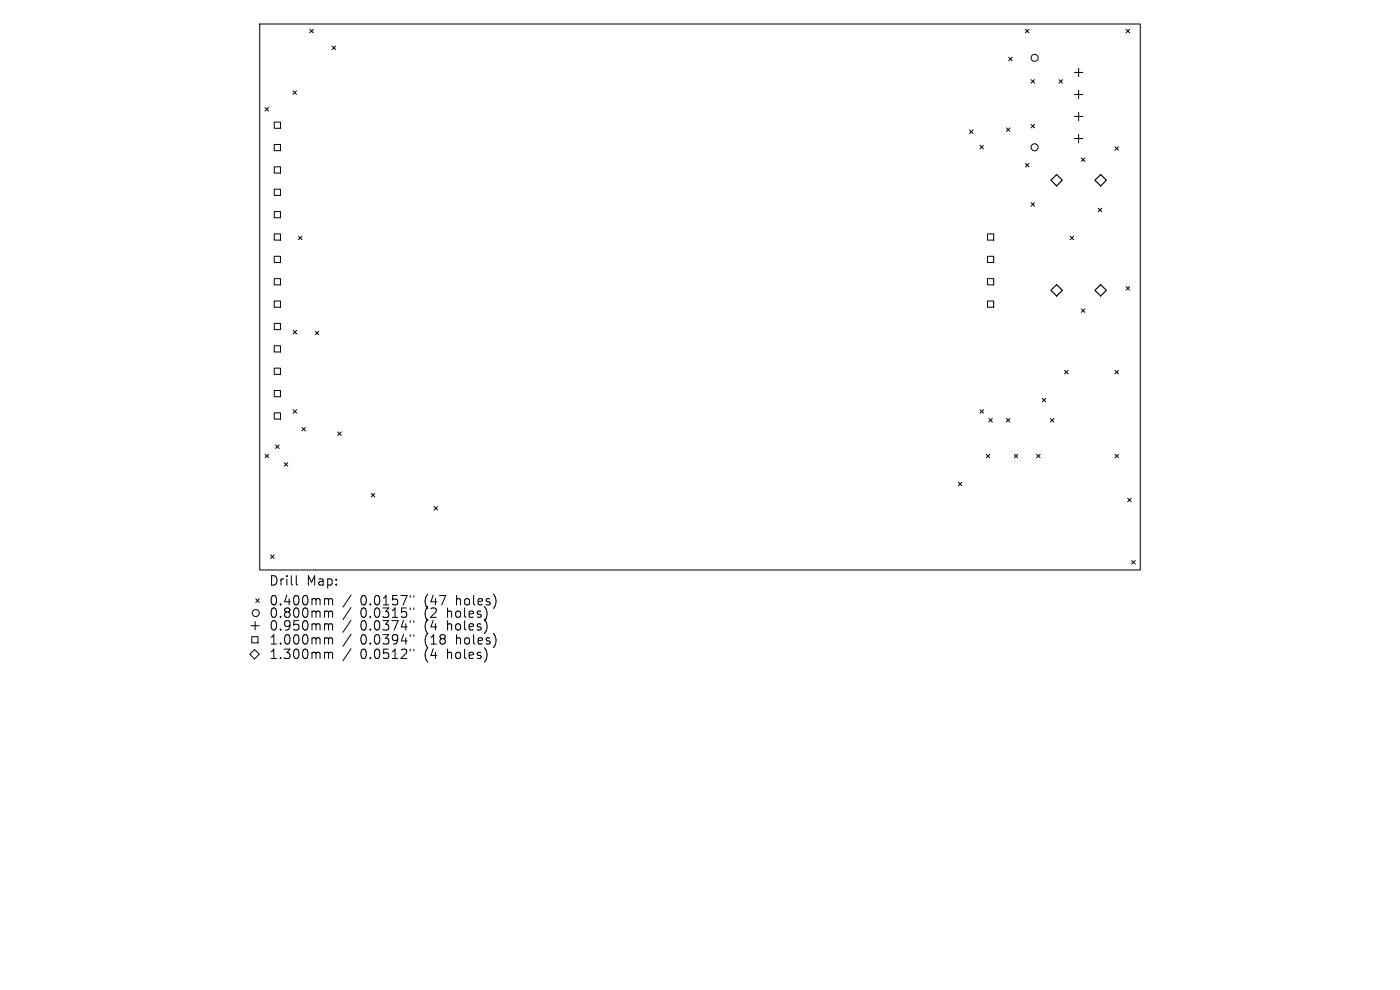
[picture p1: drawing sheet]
<svg xmlns="http://www.w3.org/2000/svg" width="297mm" height="210mm" viewBox="0 0 297 210" stroke-linecap="round" stroke-linejoin="round" font-family="sans-serif">
<defs><g id="words">
<g font-size="2.8">
<text x="57" y="124.5">Drill</text>
<text x="65" y="124.5">Map:</text>
<text x="57" y="128.7">0.400mm</text>
<text x="57" y="131.3">0.800mm</text>
<text x="76.5" y="128.7">0.0157&quot;</text>
<text x="76.5" y="131.3">0.0315&quot;</text>
<text x="90.2" y="128.7">(47</text>
<text x="90.2" y="131.3">(2</text>
<text x="95.1" y="131.3">holes)</text>
<text x="97" y="128.7">holes)</text>
<text x="57" y="134">0.950mm</text>
<text x="57" y="137">1.000mm</text>
<text x="76.5" y="134">0.0374&quot;</text>
<text x="76.5" y="137">0.0394&quot;</text>
<text x="90.2" y="134">(4</text>
<text x="90.2" y="137">(18</text>
<text x="95.1" y="134">holes)</text>
<text x="97" y="137">holes)</text>
<text x="57" y="140.1">1.300mm</text>
<text x="76.5" y="140.1">0.0512&quot;</text>
<text x="90.2" y="140.1">(4</text>
<text x="95.1" y="140.1">holes)</text>
</g>
</g></defs>
<g fill="none" stroke="#000" stroke-width=".21">
<path d="M55.1 5.1h186.8v115.8h-186.8zM62.2 19.3l.7 .7M62.9 19.3l-.7 .7M65.7 6.2l.8 .8M66.5 6.2l-.8 .8M70.5 9.8l.7 .7M71.2 9.8l-.7 .7M214 12.1l.7 .8M214.7 12.1l-.7 .8M217.5 6.2l.8 .8M218.3 6.2l-.8 .8M218.7 16.9l.8 .7"/>
<path d="M219.5 16.9l-.8 .7M224.7 16.9l.7 .7M225.4 16.9l-.7 .7M227.9 15.4h1.8M228.8 14.5v1.8M228.8 19.2v1.7M238.9 6.2l.7 .8M239.6 6.2l-.7 .8M56.2 22.8l.8 .8M57 22.8l-.8 .8M58.2 25.9h1.3v1.3h-1.3zM58.2 30.6h1.3v1.4h-1.3z"/>
<path d="M58.2 35.4h1.3v1.3h-1.3zM205.7 27.6l.7 .7M206.4 27.6l-.7 .7M207.9 30.8l.7 .8M208.6 30.8l-.7 .8M213.5 27.1l.8 .8M214.3 27.1l-.8 .8M217.5 34.7l.8 .7M218.3 34.7l-.8 .7M218.7 26.4l.8 .7M219.5 26.4l-.8 .7M227.9 20h1.8"/>
<path d="M227.9 24.7h1.8M227.9 29.4h1.8M228.8 23.8v1.8M228.8 28.5v1.8M229.4 33.5l.8 .7M230.2 33.5l-.8 .7M236.5 31.1l.8 .8M237.3 31.1l-.8 .8M58.2 40.1h1.3v1.4h-1.3zM58.2 44.9h1.3v1.3h-1.3zM58.2 49.6h1.3v1.3h-1.3zM58.2 54.4h1.3v1.3h-1.3z"/>
<path d="M58.2 59.1h1.3v1.3h-1.3zM63.3 50.1l.8 .8M64.1 50.1l-.8 .8M209.5 49.6h1.3v1.3h-1.3zM209.5 54.4h1.3v1.3h-1.3zM209.5 59.1h1.3v1.3h-1.3zM218.7 43l.8 .7M219.5 43l-.8 .7M227 50.1l.8 .8M227.8 50.1l-.8 .8M233 44.2l.7 .7M233.7 44.2l-.7 .7"/>
<path d="M58.2 63.9h1.3v1.3h-1.3zM58.2 68.6h1.3v1.3h-1.3zM58.2 73.3h1.3v1.4h-1.3zM58.2 78.1h1.3v1.3h-1.3zM62.2 70.1l.7 .7M62.9 70.1l-.7 .7M66.9 70.3l.7 .7M67.6 70.3l-.7 .7M209.5 63.9h1.3v1.3h-1.3zM225.8 78.6l.8 .7M226.6 78.6l-.8 .7M229.4 65.5l.8 .8"/>
<path d="M230.2 65.5l-.8 .8M236.5 78.6l.8 .7M237.3 78.6l-.8 .7M238.9 60.8l.7 .7M239.6 60.8l-.7 .7M56.2 96.4l.8 .7M57 96.4l-.8 .7M58.2 82.8h1.3v1.4h-1.3zM58.2 87.6h1.3v1.3h-1.3zM58.5 94.4l.7 .7M59.2 94.4l-.7 .7M60.3 98.1l.8 .8"/>
<path d="M61.1 98.1l-.8 .8M62.2 86.9l.7 .8M62.9 86.9l-.7 .8M64 90.7l.8 .7M64.8 90.7l-.8 .7M71.6 91.6l.8 .8M72.4 91.6l-.8 .8M207.9 86.9l.8 .8M208.7 86.9l-.8 .8M209.2 96.4l.8 .7M209.8 88.8l.7 .7M210 96.4l-.8 .7"/>
<path d="M210.5 88.8l-.7 .7M213.5 88.8l.8 .7M214.3 88.8l-.8 .7M215.2 96.4l.7 .7M215.9 96.4l-.7 .7M219.9 96.4l.8 .7M220.7 96.4l-.8 .7M221.1 84.5l.7 .8M221.8 84.5l-.7 .8M222.8 88.8l.8 .7M223.6 88.8l-.8 .7M236.5 96.4l.8 .7"/>
<path d="M237.3 96.4l-.8 .7M57.4 117.7l.8 .8M58.2 117.7l-.8 .8M78.8 104.7l.7 .7M79.5 104.7l-.7 .7M92.1 107.5l.7 .7M92.8 107.5l-.7 .7M203.3 102.3l.8 .7M204.1 102.3l-.8 .7M239.2 105.7l.8 .7M240 105.7l-.8 .7M240.1 118.9l.7 .8"/>
<path d="M240.8 118.9l-.7 .8M53 138.8l1-1 1 1-1 1zM53.2 132.7h1.8M53.4 135.1h1.3v1.3h-1.3zM54.1 131.9v1.7M54.3 127l.7 .8M55 127l-.7 .8M62.9 122.1v1.7l.2 .3M69.1 127l.5 .1 .1 .2M69.1 129.6h.3l.3 .3M69.1 132.3h.3l.3 .3M69.1 135.3l.5 .1 .1 .2"/>
<path d="M69.1 138.4l.5 .1 .1 .1M69.7 127.3l.3-.3 .5 .1 .1 1.2M69.7 127.3v1M69.7 129.9v1.1M69.7 132.6v1.1M69.7 135.6v1M69.7 138.6v1.1M69.7 129.9l.3-.3 .5 .1 .1 1.3M69.7 132.6l.3-.3 .5 .1 .1 1.3M69.7 135.6l.3-.3 .5 .1 .1 1.2M69.7 138.6l.3-.2 .5 .1 .1 1.2M74.5 126.2l-1.7 2.6"/>
<path d="M74.5 128.9l-1.7 2.5M74.5 131.6l-1.7 2.5M74.5 134.5l-1.7 2.6M74.5 137.6l-1.7 2.6M87 126.3v.4M87 129v.3M87 131.7v.3M87 134.6v.4M87 137.7v.4M87.8 126.3v.4M87.8 129v.3M87.8 131.7v.3"/>
<path d="M87.8 134.6v.4M87.8 137.7v.4"/>
<circle cx="219.5" cy="12.3" r=".75"/>
<circle cx="219.5" cy="31.2" r=".75"/>
<circle cx="54.3" cy="130" r=".75"/>
</g>
<path d="M222.9 38.2l1.3-1.2 1.2 1.2-1.2 1.2zM232.3 38.2l1.2-1.2 1.2 1.2-1.2 1.2zM224.2 60.4l1.2 1.2-1.2 1.2-1.3-1.2zM233.5 60.4l1.2 1.2-1.2 1.2-1.2-1.2z" fill="none" stroke="#000" stroke-width=".24"/>
<use href="#words"/>
</svg>
